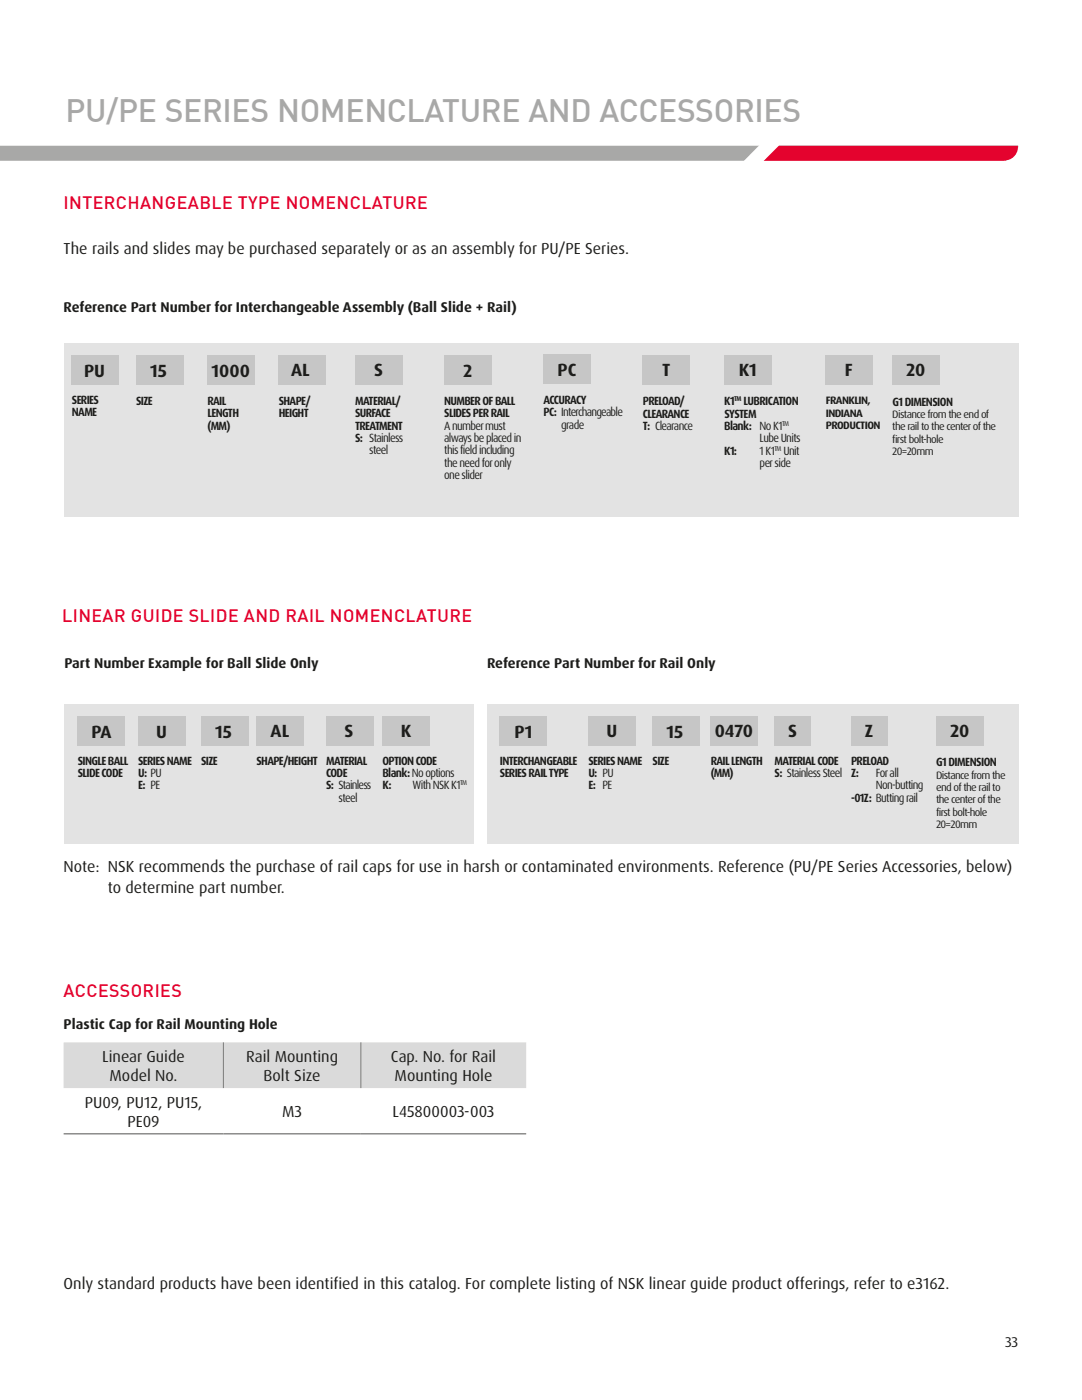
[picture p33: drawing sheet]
<svg xmlns="http://www.w3.org/2000/svg" width="216mm" height="279mm" viewBox="0 0 216 279" stroke-linecap="round" stroke-linejoin="round" font-family="sans-serif">
<defs><g id="words">
<text font-size="6.3" fill="#a8a8a7" x="13.1" y="24.4">PU/PE SERIES NOMENCLATURE AND ACCESSORIES</text>
<g font-size="3.5" fill="#e4032e">
<text x="12.7" y="41.7">INTERCHANGEABLE TYPE NOMENCLATURE</text>
<text x="12.4" y="124.1">LINEAR GUIDE SLIDE AND RAIL NOMENCLATURE</text>
<text x="12.7" y="199">ACCESSORIES</text>
</g>
<g font-size="3.5" fill="#1d1d1b">
<text x="16.8" y="75.2">PU</text>
<text x="30" y="75.2">15</text>
<text x="42.2" y="75.2">1000</text>
<text x="58.1" y="75">AL</text>
<text x="74.7" y="75">S</text>
<text x="92.4" y="75.2">2</text>
<text x="111.3" y="75">PC</text>
<text x="132.1" y="75.1">T</text>
<text x="147.4" y="75.1">K1</text>
<text x="168.6" y="75.1">F</text>
<text x="180.8" y="75.1">20</text>
<text x="18.2" y="147.2">PA</text>
<text x="31.2" y="147.2">U</text>
<text x="42.9" y="147.2">15</text>
<text x="54" y="147">AL</text>
<text x="68.7" y="147.1">S</text>
<text x="80" y="147.1">K</text>
<text x="102.7" y="147.2">P1</text>
<text x="121" y="147.1">U</text>
<text x="133" y="147.2">15</text>
<text x="142.6" y="147">0470</text>
<text x="157.3" y="147">S</text>
<text x="172.6" y="147">Z</text>
<text x="189.6" y="147.1">20</text>
</g>
<g font-size="3.2" fill="#1d1d1b">
<text x="12.7" y="50.7">The rails and slides may be purchased separately or as an assembly for PU/PE Series.</text>
<text x="12.7" y="174">Note: NSK recommends the purchase of rail caps for use in harsh or contaminated environments. Reference (PU/PE Series Accessories, below)</text>
<text x="21.5" y="178.3">to determine part number.</text>
<text x="20.4" y="211.9">Linear Guide</text>
<text x="21.9" y="215.7">Model No.</text>
<text x="49.1" y="211.9">Rail Mounting</text>
<text x="52.6" y="215.7">Bolt Size</text>
<text x="78" y="211.9">Cap. No. for Rail</text>
<text x="78.7" y="215.7">Mounting Hole</text>
<text x="16.9" y="221.1">PU09, PU12, PU15,</text>
<text x="25.4" y="224.9">PE09</text>
<text x="56.3" y="223">M3</text>
<text x="78.3" y="223">L45800003-003</text>
<text x="12.7" y="257.2">Only standard products have been identified in this catalog. For complete listing of NSK linear guide product offerings, refer to e3162.</text>
</g>
<g font-size="2.8" fill="#1d1d1b">
<text x="12.7" y="62.3">Reference Part Number for Interchangeable Assembly (Ball Slide + Rail)</text>
<text x="12.8" y="133.3">Part Number Example for Ball Slide Only</text>
<text x="97.2" y="133.3">Reference Part Number for Rail Only</text>
<text x="12.7" y="205.4">Plastic Cap for Rail Mounting Hole</text>
<text x="200.5" y="268.9">33</text>
</g>
<g font-size="2.4" fill="#1d1d1b">
<text x="14.4" y="80.6">SERIES</text>
<text x="14.4" y="83.1">NAME</text>
<text x="27.2" y="80.8">SIZE</text>
<text x="41.4" y="80.8">RAIL</text>
<text x="41.4" y="83.3">LENGTH</text>
<text x="55.6" y="80.8">SHAPE/</text>
<text x="55.6" y="83.3">HEIGHT</text>
<text x="70.9" y="80.8">MATERIAL/</text>
<text x="70.9" y="83.3">SURFACE</text>
<text x="88.6" y="80.8">NUMBER OF BALL</text>
<text x="88.6" y="83.3">SLIDES PER RAIL</text>
<text x="108.5" y="80.6">ACCURACY</text>
<text x="108.5" y="83.1">PC: Interchangeable</text>
<text x="128.3" y="80.9">PRELOAD/</text>
<text x="128.3" y="83.3">CLEARANCE</text>
<text x="144.5" y="80.9">K1</text>
<text x="144.5" y="83.3">SYSTEM</text>
<text x="148.3" y="80.9">LUBRICATION</text>
<text x="178.1" y="80.9">G1 DIMENSION</text>
<text x="41.4" y="85.7">(MM)</text>
<text x="70.9" y="85.8">TREATMENT</text>
<text x="70.9" y="88.2">S: Stainless</text>
<text x="88.6" y="85.7">A number must</text>
<text x="88.6" y="88.2">always be placed in</text>
<text x="112" y="85.6">grade</text>
<text x="128.3" y="85.8">T: Clearance</text>
<text x="144.5" y="85.8">Blank: No K1</text>
<text x="151.6" y="88.3">Lube Units</text>
<text x="73.7" y="90.7">steel</text>
<text x="88.6" y="90.7">this field including</text>
<text x="88.6" y="93.1">the need for only</text>
<text x="88.6" y="95.6">one slider</text>
<text x="144.5" y="90.8">K1:</text>
<text x="151.6" y="93.2">perside</text>
<text x="151.6" y="90.8">1 K1</text>
<text x="156.3" y="90.8">Unit</text>
<text x="15.5" y="152.6">SINGLE BALL</text>
<text x="15.5" y="155.1">SLIDE CODE</text>
<text x="27.6" y="152.6">SERIES NAME</text>
<text x="27.6" y="155.1">U: PU</text>
<text x="40.1" y="152.6">SIZE</text>
<text x="51.2" y="152.6">SHAPE/HEIGHT MATERIAL</text>
<text x="65.1" y="155.1">CODE</text>
<text x="76.3" y="152.6">OPTION CODE</text>
<text x="76.3" y="155.1">Blank:No options</text>
<text x="99.8" y="152.6">INTERCHANGEABLE</text>
<text x="99.8" y="155.1">SERIES RAIL TYPE</text>
<text x="117.4" y="152.6">SERIES NAME</text>
<text x="117.4" y="155.1">U: PU</text>
<text x="130.2" y="152.6">SIZE</text>
<text x="141.8" y="152.6">RAIL LENGTH</text>
<text x="141.8" y="155.1">(MM)</text>
<text x="154.6" y="152.6">MATERIAL CODE</text>
<text x="154.6" y="155.1">S: Stainless Steel</text>
<text x="169.8" y="152.6">PRELOAD</text>
<text x="169.8" y="155.1">Z:</text>
<text x="174.8" y="155.1">For all</text>
<text x="186.8" y="152.9">G1 DIMENSION</text>
<text x="27.6" y="157.5">E: PE</text>
<text x="65.1" y="157.5">S: Stainless</text>
<text x="67.6" y="160">steel</text>
<text x="76.3" y="157.5">K:</text>
<text x="82.3" y="157.5">With NSK K1</text>
<text x="117.4" y="157.5">E: PE</text>
<text x="169.8" y="160">-01Z: Butting rail</text>
<text x="174.8" y="157.5">Non-butting</text>
</g>
<g font-size="2.1" fill="#1d1d1b">
<text x="164.8" y="80.7">FRANKLIN,</text>
<text x="164.8" y="83.2">INDIANA</text>
<text x="178.1" y="83.4">Distance from the end of</text>
<text x="164.8" y="85.6">PRODUCTION</text>
<text x="178.1" y="85.9">the rail to the center of the</text>
<text x="178.1" y="88.3">first bolt-hole</text>
<text x="178.1" y="90.8">20=20mm</text>
<text x="186.8" y="155.4">Distance from the</text>
<text x="186.8" y="157.9">end of the rail to</text>
<text x="186.8" y="160.3">the center of the</text>
<text x="186.8" y="162.8">first bolt-hole</text>
<text x="186.8" y="165.3">20=20mm</text>
</g>
<g font-size="1.4" fill="#1d1d1b">
<text x="146.5" y="80.1">TM</text>
<text x="154.5" y="90">TM</text>
<text x="156.1" y="85">TM</text>
<text x="91.8" y="156.8">TM</text>
</g>
</g></defs>
<path d="M151.5 28.4l-4.6 4.5" fill="none" stroke="#fff" stroke-width="1.5" stroke-linecap="butt"/>
<path d="M-.1 29.1h203.3a3 3 0 0 1-3.2 3h-200.1z" fill="#a8a8a7"/>
<path d="M148.8 32.1h2.1l2-1.8 1.9-1.3h48.3v3.1z" fill="#e4032e"/>
<path d="M156.1 26.3l-7.7 7.8" fill="none" stroke="#fff" stroke-width="2.8" stroke-linecap="butt"/>
<path d="M12.7 208h31.9v9.2h-31.9zM44.6 208h27.4v9.2h-27.4zM72 208h33v9.2h-33z" fill="#dadada"/>
<path d="M44.6 208v9.2M72 208v9.2" fill="none" stroke="#7c7b7b" stroke-width=".2"/>
<path d="M12.7 226.3h92.3" fill="none" stroke="#7c7b7b" stroke-width=".26"/>
<path d="M12.7 68.5h190.5v34.6h-190.5z" fill="#e3e3e3"/>
<g fill="#c6c6c6">
<path d="M14.4 70.9h9.3v5.9h-9.3z"/>
<path d="M27.2 70.9h9.4v5.9h-9.4z"/>
<path d="M41.4 70.9h9.4v5.9h-9.4z"/>
<path d="M55.6 70.9h9.4v5.9h-9.4z"/>
<path d="M88.6 70.8h9.4v6h-9.4z"/>
<path d="M108.5 70.6h9.4v6h-9.4z"/>
<path d="M128.3 70.9h9.4v5.9h-9.4z"/>
<path d="M144.5 70.9h9.4v5.9h-9.4z"/>
<path d="M178.1 70.9h9.4v5.9h-9.4z"/>
<path d="M164.8 70.9h9.3v5.9h-9.3z"/>
</g>
<path d="M12.7 140.4h81.8v28h-81.8z" fill="#e3e3e3"/>
<g fill="#c6c6c6">
<path d="M15.5 142.9h9.4v5.9h-9.4z"/>
<path d="M40.1 142.9h9.4v5.9h-9.4z"/>
<path d="M27.6 142.9h9.4v5.9h-9.4z"/>
<path d="M51.2 142.9h9.4v5.9h-9.4z"/>
<path d="M65.1 142.9h9.4v5.9h-9.4z"/>
<path d="M76.3 142.9h9.4v5.9h-9.4z"/>
</g>
<path d="M97.2 140.4h106v28h-106z" fill="#e3e3e3"/>
<g fill="#c6c6c6">
<path d="M99.8 142.9h9.3v5.9h-9.3z"/>
<path d="M130.2 142.9h9.4v5.9h-9.4z"/>
<path d="M141.8 142.9h9.4v5.9h-9.4z"/>
<path d="M154.6 142.9h7.2v5.9h-7.2z"/>
<path d="M169.8 142.9h7.3v5.9h-7.3z"/>
<path d="M117.4 142.9h9.4v5.9h-9.4z"/>
<path d="M70.9 70.9h9.4v5.9h-9.4z"/>
<path d="M186.8 142.9h9.4v5.9h-9.4z"/>
</g>
<use href="#words"/>
</svg>
